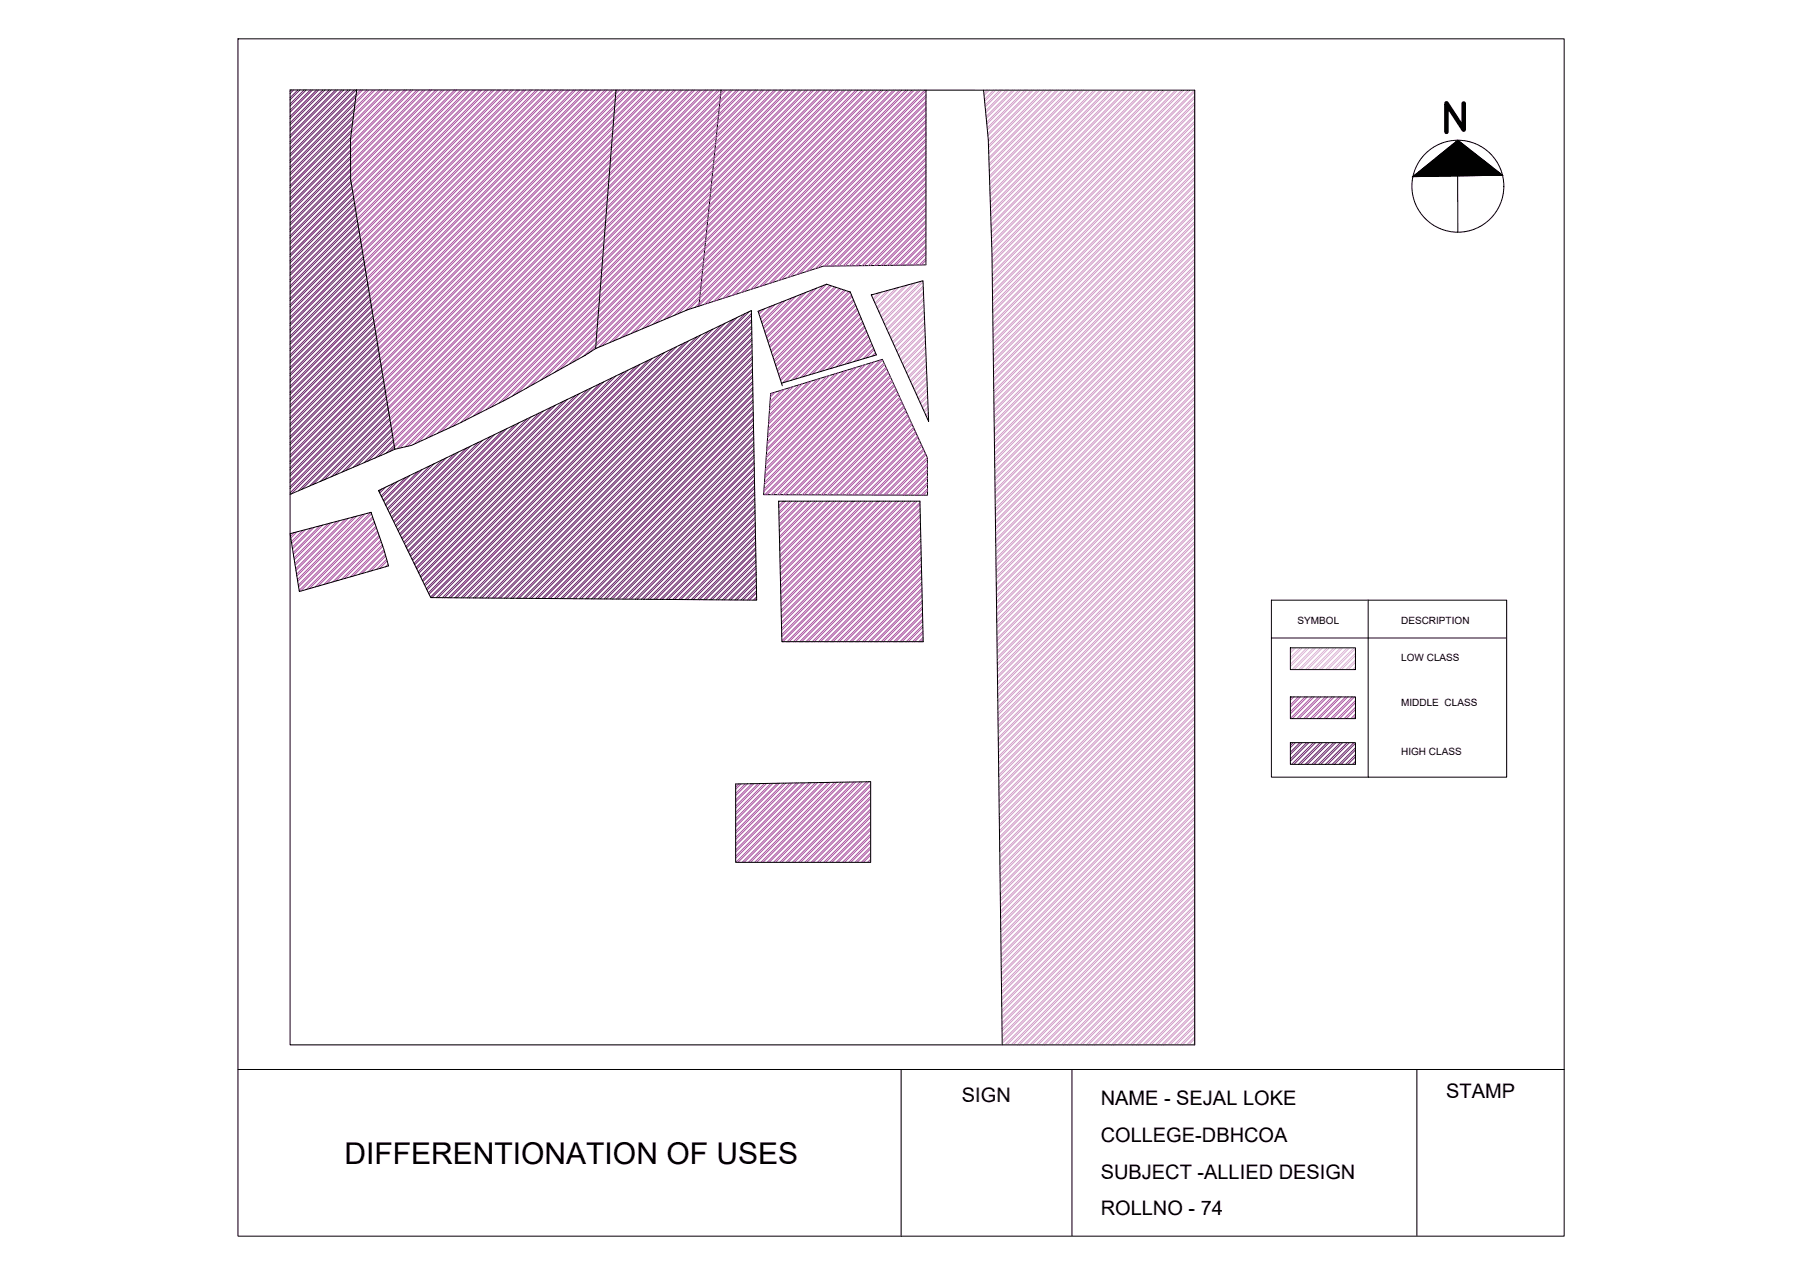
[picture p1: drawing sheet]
<svg xmlns="http://www.w3.org/2000/svg" width="841mm" height="594mm" viewBox="0 0 841 594" stroke-linecap="round" stroke-linejoin="round" font-family="sans-serif">
<defs><g id="words">
<text font-size="14" x="161" y="543">DIFFERENTIONATION OF USES</text>
<g font-size="9.3">
<text x="449" y="514">SIGN</text>
<text x="513" y="515">NAME - SEJAL LOKE</text>
<text x="675" y="512">STAMP</text>
<text x="513" y="533">COLLEGE-DBHCOA</text>
<text x="513" y="550">SUBJECT -ALLIED DESIGN</text>
<text x="513" y="566">ROLLNO - 74</text>
</g>
<g font-size="4.7">
<text x="605" y="291">SYMBOL</text>
<text x="654" y="291">DESCRIPTION</text>
<text x="654" y="308">LOW CLASS</text>
<text x="654" y="329">MIDDLE CLASS</text>
<text x="654" y="352">HIGH CLASS</text>
</g>
</g></defs>
<!-- layer: 0 -->
<g fill="none" stroke="#000" stroke-width=".47">
<path d="M111 18h619v558h-619zM135 42h422v445h-422zM166 42l-2 23v19l20 125 8-1a719 719 0 0 0 86-45M287 42l-9 121 43-19 5-1M336 42l-10 101 58-19h48M432 42v82M459 42l2 23 2 54 5 368M659 82l21-17 21 17zM680 82v26M406 138l25-7 2 65zM365 179l44-13-12-30-11-3-32 12 11 35M359 184l53-16 21 45v18h-77z"/>
<path d="M184 209l-49 22M177 229l173-84 3 135-152-1zM363 234h66l2 65h-66zM135 249l38-10 8 25-41 12zM593 280h110v82h-110zM638 280v82M593 298h110M602 302h30v10h-30zM602 325h30v10h-30zM602 346h30v10h-30zM343 366l63-1v37h-63zM111 499h619"/>
<path d="M420 499v77M500 499v77M661 499v77"/>
<circle cx="680" cy="87" r="21"/>
</g>
<g fill="none" stroke="#d19cc7" stroke-width=".47">
<path d="M461 42l-2 2M462 42l-3 3M463 42l-4 4M464 42l-5 5M466 42l-7 7M467 42l-7 8M469 42l-9 10M470 42l-10 11M472 42l-12 12M473 42l-13 13M475 42l-15 15M476 42l-16 16"/>
<path d="M478 42l-18 18M479 42l-18 19M481 42l-20 20M482 42l-21 21M484 42l-23 23M485 42l-24 24M487 42l-26 26M488 42l-27 27M490 42l-29 29M491 42l-30 30M493 42l-32 32M494 42l-33 32"/>
<path d="M496 42l-35 34M497 42l-36 35M499 42l-38 37M500 42l-39 38M501 42l-39 40M502 42l-40 41M504 42l-42 43M505 42l-43 44M507 42l-45 46M508 42l-46 47M510 42l-48 48M511 42l-49 49"/>
<path d="M513 42l-51 51M514 42l-52 52M516 42l-54 54M517 42l-55 55M519 42l-57 57M520 42l-58 58M522 42l-60 60M523 42l-61 61M525 42l-63 63M526 42l-64 64M528 42l-66 66M529 42l-67 66"/>
<path d="M531 42l-69 68M532 42l-69 69M534 42l-71 71M535 42l-72 72M537 42l-74 74M538 42l-75 75M540 42l-77 77M540 42l-77 78M542 42l-79 80M543 42l-80 81M545 42l-82 83M546 42l-83 84"/>
<path d="M548 42l-85 85M549 42l-86 86M551 42l-88 88M552 42l-89 89M554 42l-91 91M555 42l-92 92M557 42l-94 94M557 45l-94 94M557 48l-94 94M557 51l-94 94M557 54l-94 94M557 56l-94 95"/>
<path d="M557 59l-94 94M557 43l-94 94M557 46l-94 94M557 49l-94 94M557 52l-94 94M557 55l-94 94M557 57l-94 95M557 62l-94 94M557 65l-94 94M557 68l-94 94M557 71l-94 94M557 74l-94 94"/>
<path d="M557 77l-94 94M557 80l-94 94M557 60l-94 94M557 63l-94 94M557 66l-94 94M557 69l-94 94M557 72l-94 94M557 75l-94 94M557 78l-94 94M557 83l-94 94M557 86l-93 93M557 89l-93 93"/>
<path d="M557 92l-93 93M557 94l-93 94M557 97l-93 94M557 81l-94 94M557 84l-94 94M557 87l-93 93M557 90l-93 93M557 93l-93 93M557 95l-93 94M557 98l-93 94M557 100l-93 94M557 103l-93 94"/>
<path d="M557 106l-93 94M557 109l-93 94M557 112l-93 93M557 115l-93 93M557 118l-93 93M557 101l-93 94M557 104l-93 94M557 107l-93 94M557 110l-93 94M557 113l-93 93M557 116l-93 93M557 119l-93 93"/>
<path d="M407 137v1M410 137l-3 2M411 136l-3 4M414 135l-6 6M415 135l-7 7M418 134l-9 9M419 134l-10 10M422 133l-12 12M423 133l-13 13M426 132l-15 15M427 132l-16 16M430 131l-18 18"/>
<path d="M431 132l-19 18M431 133l-18 18M431 134l-18 18M431 136l-17 17M431 137l-17 17M431 139l-17 16M431 140l-16 16M557 121l-93 93M557 124l-93 93M557 127l-93 93M557 130l-93 93M557 132l-93 94"/>
<path d="M557 135l-93 94M557 138l-93 93M557 122l-93 93M557 125l-93 93M557 128l-93 93M557 131l-93 93M557 133l-93 94M557 136l-93 94M557 139l-93 93M431 142l-16 15M431 143l-15 15M431 145l-15 14"/>
<path d="M431 146l-14 14M431 147l-14 14M431 148l-13 14M431 150l-13 13M431 151l-13 13M431 153l-12 12M431 154l-12 12M432 156l-12 11M432 157l-12 11M432 159l-11 10M432 160l-11 10M557 141l-93 93"/>
<path d="M557 144l-93 93M557 147l-93 93M557 150l-93 93M557 153l-93 93M557 156l-93 93M557 159l-93 93M557 142l-93 93M557 145l-93 93M557 148l-93 93M557 151l-93 93M557 154l-93 93M557 157l-93 93"/>
<path d="M557 160l-93 93M432 162l-10 9M432 162l-10 10M432 164l-9 9M432 165l-9 9M432 167l-8 8M432 168l-8 8M432 170l-7 7M432 171l-7 7M432 173l-7 7M432 174l-6 6M432 176l-6 6"/>
<path d="M432 177l-5 5M432 178l-5 6M432 179l-4 5M557 162l-93 93M557 165l-92 92M557 168l-92 92M557 171l-92 92M557 173l-92 93M557 176l-92 93M557 179l-92 93M557 163l-93 93M557 166l-92 92"/>
<path d="M557 169l-92 92M557 171l-92 93M557 174l-92 93M557 177l-92 93M433 181l-5 5M433 182l-5 4M433 184l-4 4M433 185l-4 3M433 187l-3 3M433 188l-3 2M433 190l-2 2M433 191l-2 1"/>
<path d="M433 192l-1 2M433 193l-1 1M433 195v1M433 196h.1M557 182l-92 93M557 185l-92 93M557 188l-92 93M557 191l-92 92M557 194l-92 92M557 197l-92 92M557 200l-92 92M557 180l-92 93"/>
<path d="M557 183l-92 93M557 186l-92 93M557 189l-92 93M557 192l-92 92M557 195l-92 92M557 198l-92 92M557 203l-92 92M557 206l-92 92M557 209l-92 92M557 211l-92 93M557 214l-92 93M557 217l-92 92"/>
<path d="M557 201l-92 92M557 204l-92 92M557 207l-92 92M557 209l-92 93M557 212l-92 93M557 215l-92 92M557 218l-92 92M557 220l-92 92M557 223l-92 92M557 226l-92 92M557 229l-92 92M557 232l-92 92"/>
<path d="M557 235l-92 92M557 238l-92 92M557 221l-92 92M557 224l-92 92M557 227l-92 92M557 230l-92 92M557 233l-92 92M557 236l-92 92M557 239l-92 92M557 241l-92 92M557 244l-91 91M557 247l-91 91"/>
<path d="M557 249l-91 92M557 252l-91 92M557 255l-91 92M557 258l-91 92M557 242l-91 91M557 245l-91 91M557 248l-91 91M557 250l-91 92M557 253l-91 92M557 256l-91 92M557 259l-91 92M557 261l-91 92"/>
<path d="M557 264l-91 92M557 267l-91 92M557 270l-91 91M557 273l-91 91M557 276l-91 91M557 279l-91 91M557 262l-91 92M557 265l-91 92M557 268l-91 91M557 271l-91 91M557 274l-91 91M557 277l-91 91"/>
<path d="M557 280l-91 91M557 282l-91 91M557 285l-91 91M557 288l-91 91M557 290l-91 92M557 293l-91 91M557 296l-91 91M557 299l-91 91M557 283l-91 91M557 286l-91 91M557 288l-91 92M557 291l-91 92"/>
<path d="M557 294l-91 91M557 297l-91 91M557 302l-91 91M557 305l-91 91M557 308l-91 91M557 311l-91 91M557 314l-91 91M557 317l-91 91M557 320l-91 90M557 300l-91 91M557 303l-91 91M557 306l-91 91"/>
<path d="M557 309l-91 91M557 312l-91 91M557 315l-91 91M557 318l-91 91M557 323l-90 90M557 326l-90 90M557 328l-90 91M557 331l-90 91M557 334l-90 91M557 337l-90 91M557 321l-90 90M557 324l-90 90"/>
<path d="M557 327l-90 90M557 329l-90 91M557 332l-90 91M557 335l-90 91M557 338l-90 91M557 340l-90 91M557 343l-90 91M557 346l-90 90M557 349l-90 90M557 352l-90 90M557 355l-90 90M557 358l-90 90"/>
<path d="M557 341l-90 91M557 344l-90 91M557 347l-90 90M557 350l-90 90M557 353l-90 90M557 356l-90 90M557 359l-90 90M557 361l-90 90M557 364l-90 90M557 366l-90 91M557 369l-90 91M557 372l-90 90"/>
<path d="M557 375l-90 90M557 378l-90 90M557 362l-90 90M557 365l-90 90M557 367l-90 91M557 370l-90 91M557 373l-90 90M557 376l-90 90M557 379l-90 90M557 381l-90 90M557 384l-90 90M557 387l-90 90"/>
<path d="M557 390l-90 90M557 393l-90 90M557 396l-90 90M557 399l-88 88M557 382l-90 90M557 385l-90 90M557 388l-90 90M557 391l-90 90M557 394l-90 90M557 397l-89 90M557 400l-87 87M557 402l-85 85"/>
<path d="M557 404l-82 83M557 407l-80 80M557 410l-77 77M557 413l-74 74M557 416l-71 71M557 419l-68 68M557 403l-84 84M557 405l-81 82M557 408l-79 79M557 411l-76 76M557 414l-73 73M557 417l-70 70"/>
<path d="M557 422l-65 65M557 425l-62 62M557 428l-59 59M557 431l-56 56M557 434l-53 53M557 437l-50 50M557 440l-47 47M557 420l-67 67M557 423l-64 64M557 426l-61 61M557 429l-58 58M557 432l-55 55"/>
<path d="M557 435l-52 52M557 438l-49 49M557 442l-44 45M557 445l-42 42M557 448l-39 39M557 451l-36 36M557 454l-33 33M557 457l-30 30M557 441l-46 46M557 443l-43 44M557 446l-41 41M557 449l-38 38"/>
<path d="M557 452l-35 35M557 455l-32 32M557 458l-29 29M557 460l-27 27M557 463l-24 24M557 466l-21 21M557 469l-18 18M557 472l-15 15M557 475l-12 12M557 478l-9 9M557 461l-26 26M557 464l-23 23"/>
<path d="M557 467l-20 20M557 470l-17 17M557 473l-14 14M557 476l-11 11M557 479l-8 8M557 481l-6 6M557 483l-3 4M557 486l-1 1M557 481l-5 6M557 484l-3 3"/>
</g>
<g fill="none" stroke="#a953a0" stroke-width=".47">
<path d="M168 42l-2 2M169 42l-3 3M171 42l-5 5M172 42l-6 6M174 42l-9 9M175 42l-10 10M177 42l-12 12M178 42l-13 13M180 42l-16 15M181 42l-17 16M183 42l-19 19M184 42l-20 20"/>
<path d="M186 42l-22 22M187 42l-23 23M189 42l-25 25M190 42l-26 26M192 42l-28 28M193 42l-29 29M194 42l-30 31M195 42l-31 32M197 42l-33 34M198 42l-34 35M200 42l-36 37M201 42l-37 38"/>
<path d="M203 42l-39 40M204 42l-40 41M206 42l-42 42M207 42l-43 43M209 42l-45 45M210 42l-46 46M212 42l-47 47M213 42l-48 48M215 42l-50 50M216 42l-51 51M218 42l-53 53M219 42l-54 53"/>
<path d="M221 42l-55 55M222 42l-56 56M224 42l-58 58M225 42l-59 58M227 42l-60 60M228 42l-61 61M230 42l-63 63M231 42l-64 63M233 42l-66 65M233 42l-65 66M235 42l-67 68M236 42l-68 68"/>
<path d="M238 42l-70 70M239 42l-71 71M241 42l-72 73M242 42l-73 73M244 42l-75 75M245 42l-76 76M247 42l-78 78M248 42l-78 78M250 42l-80 80M251 42l-81 81M253 42l-83 83M254 42l-84 84"/>
<path d="M256 42l-85 85M257 42l-86 86M259 42l-88 88M260 42l-89 89M262 42l-90 90M263 42l-91 91M265 42l-93 93M266 42l-94 94M268 42l-96 95M269 42l-97 96M271 42l-98 98M271 42l-98 99"/>
<path d="M273 42l-100 100M274 42l-101 101M276 42l-102 103M277 42l-103 104M279 42l-105 105M280 42l-106 106M282 42l-108 108M283 42l-108 109M285 42l-110 110M286 42l-111 111M288 42l-113 113M289 42l-114 114"/>
<path d="M291 42l-115 115M292 42l-116 116M294 42l-118 118M295 42l-119 119M297 42l-121 120M298 42l-121 121M300 42l-123 123M301 42l-124 124M303 42l-126 125M304 42l-127 126M306 42l-128 128M307 42l-129 129"/>
<path d="M309 42l-131 130M310 42l-132 131M311 42l-132 133M312 42l-133 134M314 42l-135 135M315 42l-136 136M317 42l-138 138M318 42l-139 139M320 42l-140 140M321 42l-141 141M323 42l-143 143M324 42l-144 144"/>
<path d="M326 42l-145 145M327 42l-146 146M329 42l-148 148M330 42l-149 149M332 42l-151 151M333 42l-151 151M335 42l-153 153M336 42l-154 154M338 42l-156 156M339 42l-157 156M341 42l-158 158M342 42l-159 159"/>
<path d="M344 42l-161 161M345 42l-162 161M347 42l-164 163M348 42l-164 164M349 42l-165 166M350 42l-166 166M352 42l-167 167M353 42l-167 167M355 42l-166 166M356 42l-166 166M358 42l-165 165M359 42l-164 164"/>
<path d="M361 42l-163 163M362 42l-162 162M364 42l-160 160M365 42l-159 159M367 42l-158 158M368 42l-157 157M370 42l-155 155M371 42l-154 154M373 42l-152 152M374 42l-151 151M376 42l-149 149M377 42l-148 148"/>
<path d="M379 42l-146 146M380 42l-145 145M382 42l-143 143M383 42l-142 142M385 42l-139 139M386 42l-138 138M387 42l-135 135M388 42l-134 134M390 42l-131 132M391 42l-130 130M393 42l-128 128M394 42l-126 127"/>
<path d="M396 42l-124 124M397 42l-122 123M399 42l-120 120M400 42l-119 119M402 42l-118 118M403 42l-117 117M405 42l-116 116M406 42l-115 115M408 42l-114 114M409 42l-113 113M411 42l-112 111M412 42l-111 111"/>
<path d="M414 42l-109 109M415 42l-109 109M417 42l-107 107M418 42l-107 106M420 42l-105 105M421 42l-105 104M423 42l-103 103M424 42l-103 102M425 42l-101 101M426 42l-100 101M428 42l-100 100M429 42l-99 99"/>
<path d="M431 42l-98 99M432 44l-95 95M432 47l-91 91M432 50l-86 86M432 53l-82 82M432 56l-78 78M432 59l-73 73M432 42l-98 98M432 45l-93 94M432 48l-89 89M432 51l-85 85M432 54l-81 81"/>
<path d="M432 57l-76 76M432 60l-72 72M432 65l-65 64M432 68l-60 60M432 71l-56 56M432 74l-52 51M432 77l-48 47M432 79l-45 45M432 66l-63 63M432 69l-59 59M432 72l-55 54M432 75l-50 50"/>
<path d="M432 77l-47 47M432 62l-69 69M432 63l-68 67M432 82l-42 42M432 85l-39 39M432 88l-36 36M432 91l-33 33M432 94l-30 30M432 97l-27 27M432 100l-24 24M432 80l-44 44M432 83l-41 41"/>
<path d="M432 86l-38 38M432 89l-35 35M432 92l-32 32M432 95l-29 29M432 98l-26 26M432 103l-21 21M432 106l-18 18M432 109l-15 15M432 112l-12 12M432 115l-9 9M432 118l-6 6M432 101l-23 23"/>
<path d="M432 104l-20 20M432 107l-17 17M432 110l-14 14M432 113l-11 11M432 116l-8 8M432 118l-5 6M370 139l-14 13M371 138l-15 15M374 137l-17 18M376 136l-19 19M379 135l-22 22M381 134l-23 24"/>
<path d="M384 133l-26 26M386 133l-28 27M387 133l-28 28M388 133l-29 29M389 134l-29 29M390 134l-30 30M392 134l-32 32M392 135l-31 31M394 135l-33 33M394 135l-33 34M396 136l-34 34M397 136l-35 35"/>
<path d="M397 138l-35 34M397 138l-34 35M398 140l-35 35M432 120l-3 4M432 123v1M432 121l-2 3M355 145l-1 1M357 144l-3 3M360 143l-5 5M362 142l-7 7M365 141l-10 9M366 140l-10 11"/>
<path d="M399 142l-35 35M400 144l-35 35M400 144l-34 34M401 146l-32 31M401 147l-30 30M402 148l-29 28M402 149l-27 27M402 150l-24 25M403 151l-24 23M403 152l-21 22M403 153l-20 20M404 154l-18 18"/>
<path d="M404 155l-17 17M405 156l-15 15M405 157l-14 14M406 158l-12 12M406 159l-10 10M373 179l-14 15M374 179l-15 16M377 178l-18 19M379 178l-21 20M381 177l-23 23M383 176l-25 25M386 175l-28 28"/>
<path d="M387 175l-29 29M390 174l-32 32M391 174l-33 33M394 173l-36 36M395 173l-37 37M398 172l-41 40M400 171l-43 42M402 170l-45 46M404 170l-47 47M407 160l-9 9M407 169l-50 50M407 161l-7 7"/>
<path d="M407 162l-4 5M408 163l-4 4M408 169l-51 51M408 164l-1 2M409 165l-1 1M411 168l-54 54M412 168l-55 55M412 169l-55 56M413 170l-56 56M413 171l-57 57M414 172l-58 57M414 173l-57 58"/>
<path d="M414 174l-56 57M415 175l-55 56M415 176l-54 55M416 177l-53 54M416 178l-52 53M417 179l-52 52M417 180l-51 51M360 183l-1 1M362 183l-3 2M365 182l-6 5M366 182l-7 6M369 181l-10 9"/>
<path d="M370 180l-11 11M418 181l-50 50M418 182l-49 49M419 183l-48 48M419 184l-47 47M420 185l-46 46M420 186l-45 45M421 187l-44 44M421 188l-43 43M422 189l-42 42M422 190l-41 41M422 191l-39 40"/>
<path d="M423 192l-39 39M423 193l-37 38M424 194l-37 37M424 195l-35 36M425 196l-35 35M425 197l-33 34M426 198l-33 33M426 199l-31 32M426 200l-30 31M427 201l-29 30M427 202l-28 29M428 203l-28 28"/>
<path d="M428 204l-27 27M429 205l-26 26M429 206l-25 25M430 207l-24 24M430 208l-23 23M431 209l-22 22M431 210l-21 21M432 211l-20 20M432 212l-19 19M433 213l-18 18M433 216l-15 15M433 219l-12 12"/>
<path d="M433 214l-17 17M433 217l-14 14M169 240l-30 30M170 240l-31 31M173 239l-34 34M173 240l-34 34M363 234h.1M365 234l-2 2M366 234l-3 3M368 234l-5 5M369 234l-6 6M371 234l-8 8"/>
<path d="M372 234l-9 9M374 234l-11 10M375 234l-12 11M377 234l-14 13M378 234l-14 14M380 234l-16 16M381 234l-17 17M383 234l-19 19M384 234l-20 20M386 234l-22 22M387 234l-23 23M389 234l-25 25"/>
<path d="M390 234l-26 26M392 234l-28 28M393 234l-29 29M395 234l-31 30M396 234l-32 31M398 234l-34 33M399 234l-35 34M400 234l-36 36M401 234l-37 37M403 234l-39 39M404 234l-40 40M406 234l-42 42"/>
<path d="M407 234l-43 43M409 234l-45 45M410 234l-46 46M412 234l-48 48M413 234l-49 49M415 234l-51 50M416 234l-52 51M418 234l-54 53M419 234l-55 54M421 234l-56 56M422 234l-57 57M424 234l-59 59"/>
<path d="M425 234l-60 60M427 234l-62 62M428 234l-63 63M429 234l-64 65M429 235l-64 64M429 237l-62 62M429 238l-61 61M433 222l-9 9M433 225l-6 6M433 228l-3 3M433 220l-11 11M433 223l-8 8"/>
<path d="M433 226l-5 5M433 231h.1M433 229l-2 2M137 248l-1 2M139 248l-3 3M141 247l-5 6M143 247l-7 6M145 246l-9 9M146 246l-10 10M149 245l-12 13M150 245l-13 13M153 244l-16 16"/>
<path d="M154 244l-17 17M157 243l-19 20M158 243l-20 21M161 242l-23 23M162 242l-24 24M165 241l-27 27M166 241l-28 28M174 241l-34 34M174 242l-34 34M175 243l-32 32M175 244l-31 30M175 245l-28 29"/>
<path d="M176 246l-28 27M176 248l-25 25M176 248l-24 24M177 250l-22 21M177 250l-20 21M178 252l-19 18M178 253l-17 17M178 254l-15 15M179 255l-14 14M179 256l-12 12M179 257l-10 10M180 259l-8 8"/>
<path d="M180 259l-7 7M429 240l-59 59M429 241l-58 58M429 243l-56 56M429 244l-55 55M429 246l-53 53M429 247l-52 52M429 249l-50 50M429 250l-49 49M430 251l-48 48M430 252l-47 47M430 254l-45 45"/>
<path d="M430 255l-44 44M430 257l-42 42M430 258l-41 41M180 261l-4 5M181 262l-4 3M181 263l-1 1M181 264h.1M430 260l-39 39M430 261l-38 38M430 263l-37 36M430 264l-36 35M430 266l-34 33"/>
<path d="M430 267l-33 32M430 269l-31 30M430 270l-30 29M430 272l-28 27M430 272l-27 27M430 274l-25 25M430 275l-24 24M430 277l-22 22M430 278l-21 21M430 280l-19 19M430 281l-18 18M430 283l-16 16"/>
<path d="M430 284l-15 15M430 286l-13 13M430 287l-12 12M430 289l-10 10M430 290l-9 9M430 291l-7 8M430 292l-6 7M431 294l-5 5M431 295l-4 4M431 297l-2 2M431 298l-1 1M602 325v1"/>
<path d="M604 325l-2 2M606 325l-4 4M607 325l-5 5M609 325l-7 7M610 325l-8 8M612 325l-10 10M613 325l-10 10M615 325l-10 10M616 325l-10 10M618 325l-10 10M619 325l-10 10M621 325l-10 10"/>
<path d="M622 325l-10 10M625 325l-11 10M626 325l-11 10M628 325l-10 10M629 325l-10 10M631 325l-10 10M632 325l-10 10M632 327l-8 8M632 330l-5 5M632 333l-2 2M632 328l-7 7M632 331l-4 4"/>
<path d="M632 334l-1 1M345 366l-2 1M346 366l-3 2M348 365l-5 5M349 365l-6 6M351 365l-8 8M352 365l-9 9M354 365l-11 11M355 365l-12 12M357 365l-14 14M358 365l-15 15M360 365l-17 17"/>
<path d="M361 365l-18 18M363 365l-20 20M364 365l-21 21M366 365l-23 23M366 365l-23 24M368 365l-25 25M369 365l-26 26M371 365l-28 28M372 365l-29 29M374 365l-31 31M375 365l-32 32M377 365l-34 34"/>
<path d="M378 365l-35 35M380 365l-37 37M381 365l-37 37M383 365l-37 37M384 365l-37 37M386 365l-37 37M387 365l-37 37M389 365l-37 37M390 365l-37 37M392 365l-37 37M393 365l-37 37M395 365l-37 37"/>
<path d="M396 365l-37 37M398 365l-37 37M399 365l-37 37M401 365l-37 37M402 365l-37 37M404 365l-37 37M405 365l-37 37M406 366l-36 36M406 368l-33 34M406 371l-31 31M406 374l-28 28M406 377l-25 25"/>
<path d="M406 367l-35 35M406 369l-33 33M406 372l-30 30M406 375l-27 27M406 378l-24 24M406 380l-22 22M406 383l-19 19M406 386l-16 16M406 389l-13 13M406 392l-10 10M406 395l-7 7M406 398l-4 4"/>
<path d="M406 381l-21 21M406 384l-18 18M406 387l-15 15M406 390l-12 12M406 393l-9 9M406 396l-6 6M406 399l-3 3M406 401l-1 1M406 402h.1"/>
</g>
<g fill="none" stroke="#642165" stroke-width=".47">
<path d="M136 42l-1 1M137 42l-2 2M139 42l-4 4M140 42l-5 5M142 42l-7 6M143 42l-8 7M145 42l-10 9M146 42l-11 10M148 42l-13 12M149 42l-14 13M151 42l-16 15M152 42l-17 16"/>
<path d="M154 42l-19 18M155 42l-20 19M156 42l-21 21M157 42l-22 22M159 42l-24 24M160 42l-25 25M162 42l-27 27M163 42l-28 28M164 58l-29 29M164 57l-29 29M165 55l-30 30M165 54l-30 30"/>
<path d="M165 52l-30 30M165 42l-30 30M165 51l-30 30M166 48l-31 31M166 47l-31 31M166 45l-31 31M166 44l-31 31M166 42l-31 31M164 67l-29 28M164 70l-29 28M164 65l-29 28M164 68l-29 28"/>
<path d="M164 71l-29 28M164 73l-29 28M164 76l-29 28M164 79l-29 28M164 74l-29 28M164 77l-29 28M164 80l-29 28M164 64l-29 28M164 62l-29 28M164 61l-29 28M164 82l-29 28M164 83l-29 28"/>
<path d="M164 84l-29 29M164 85l-29 29M164 87l-29 29M164 88l-29 29M165 89l-30 30M165 90l-30 30M165 92l-30 30M165 93l-30 30M165 95l-30 30M165 95l-30 31M166 97l-31 30M166 98l-31 30"/>
<path d="M166 100l-31 30M166 100l-31 31M167 102l-32 31M167 103l-32 31M167 105l-32 31M167 105l-32 32M167 107l-32 32M168 108l-33 32M168 110l-33 32M168 110l-33 33M168 112l-33 33M168 113l-33 33"/>
<path d="M169 115l-34 33M169 115l-34 34M169 117l-34 34M169 118l-34 34M169 120l-34 34M170 120l-35 35M170 122l-35 35M170 123l-35 35M170 125l-35 35M170 126l-35 35M171 127l-36 36M171 128l-36 36"/>
<path d="M171 130l-36 35M171 131l-36 35M172 132l-37 36M172 133l-37 36M172 135l-37 36M172 136l-37 36M172 137l-37 37M172 138l-37 37M173 140l-38 37M173 141l-38 37M173 142l-38 38M173 143l-38 38"/>
<path d="M174 145l-39 38M174 146l-39 38M174 147l-39 39M174 148l-39 39M174 150l-39 39M175 151l-40 39M175 152l-40 40M175 153l-40 40M175 155l-40 40M175 156l-40 40M176 157l-41 41M176 158l-41 41"/>
<path d="M176 160l-41 41M319 160l-118 118M321 159l-120 120M325 157l-122 122M327 156l-123 123M331 154l-125 125M333 154l-126 125M336 152l-127 127M338 151l-128 128M342 149l-130 130M344 148l-131 131M348 146l-133 133"/>
<path d="M349 145l-133 134M351 146l-133 133M351 147l-132 132M351 149l-130 130M351 150l-129 129M351 152l-127 127M351 153l-126 126M351 155l-124 124M351 156l-123 123M351 158l-121 121M351 159l-120 120M176 161l-41 41"/>
<path d="M176 162l-41 41M177 163l-42 41M177 165l-42 41M177 166l-42 41M177 167l-42 42M177 168l-42 42M178 170l-43 42M178 171l-43 42M178 172l-43 43M178 173l-43 43M179 175l-44 43M179 176l-44 43"/>
<path d="M179 177l-44 44M179 178l-44 44M179 180l-44 44M280 179l-86 86M282 178l-88 87M285 176l-90 91M287 175l-92 92M291 174l-95 95M293 173l-97 96M297 171l-100 100M299 170l-102 101M302 168l-104 104"/>
<path d="M304 167l-106 106M308 165l-109 109M310 164l-111 111M314 163l-114 113M316 162l-116 115M351 161l-119 118M351 163l-116 116M351 162l-118 117M351 164l-115 115M351 166l-113 113M351 167l-112 112M351 169l-110 110"/>
<path d="M351 170l-109 109M351 172l-107 107M351 175l-104 104M351 173l-106 106M351 176l-103 103M351 178l-101 101M351 179l-100 100M179 181l-44 44M180 182l-45 45M180 183l-45 45M180 185l-45 45M180 186l-44 44"/>
<path d="M181 187l-42 42M181 188l-40 40M181 190l-37 37M181 191l-35 35M181 193l-32 32M182 193l-31 31M182 195l-28 27M182 196l-26 26M182 198l-22 22M182 198l-21 21M236 200l-49 50M240 198l-53 53"/>
<path d="M242 197l-54 55M246 195l-58 58M248 194l-59 60M251 193l-62 62M253 192l-63 63M257 190l-67 67M259 189l-68 68M263 187l-72 72M265 186l-73 73M268 184l-76 77M270 184l-77 77M274 182l-81 81"/>
<path d="M276 181l-83 82M351 181l-98 98M351 182l-97 97M351 184l-95 95M351 185l-94 94M351 186l-92 93M351 187l-91 92M351 189l-90 90M351 190l-89 89M351 192l-87 87M351 193l-86 86M351 195l-84 84"/>
<path d="M351 196l-83 83M351 198l-81 81M352 199l-81 80M183 200l-18 18M183 201l-17 16M183 203l-13 13M183 203l-11 12M183 205l-8 9M184 206l-7 7M184 208l-4 3M184 208l-2 3M195 220l-15 15"/>
<path d="M197 219l-17 17M201 217l-20 20M202 216l-21 22M206 214l-24 25M208 214l-26 26M212 212l-29 29M214 211l-31 31M218 209l-34 34M219 208l-35 36M223 206l-38 39M225 205l-40 41M229 204l-44 43"/>
<path d="M231 203l-45 45M234 201l-48 48M352 201l-79 78M352 202l-78 77M352 204l-76 75M352 205l-75 74M352 207l-73 72M352 208l-72 71M352 209l-70 70M352 212l-67 67M352 210l-69 69M352 213l-66 66"/>
<path d="M352 215l-64 64M352 216l-63 63M352 218l-61 61M352 219l-61 60M178 228l-1 1M180 227l-3 3M184 225l-6 6M186 224l-8 8M189 223l-10 10M191 222l-12 12M352 221l-59 58M352 222l-58 57"/>
<path d="M352 224l-56 55M352 227l-53 52M352 225l-55 54M352 228l-52 51M352 230l-50 49M352 230l-49 49M352 232l-47 47M352 233l-46 46M352 235l-44 45M352 238l-41 42M352 236l-43 44M352 239l-40 41"/>
<path d="M352 241l-38 39M352 242l-37 38M352 244l-35 36M352 245l-34 35M352 247l-32 33M352 250l-30 30M352 248l-31 32M352 251l-29 29M352 253l-27 27M352 253l-26 27M353 255l-25 25M353 256l-24 24"/>
<path d="M353 258l-22 22M353 259l-21 21M353 261l-19 19M353 264l-16 16M353 262l-18 18M353 265l-15 15M353 267l-13 13M353 268l-12 12M353 270l-10 10M353 271l-9 9M353 273l-7 7M353 275l-4 5"/>
<path d="M353 274l-6 6M353 276l-3 4M353 278l-2 2M353 279l-1 1M603 346l-1 2M604 346l-2 3M606 346l-4 5M607 346l-5 6M609 346l-7 8M611 346l-9 9M613 346l-10 10M614 346l-10 10"/>
<path d="M616 346l-10 10M617 346l-10 10M619 346l-10 10M620 346l-10 10M622 346l-10 10M623 346l-10 10M625 346l-10 10M626 346l-10 10M628 346l-10 10M629 346l-10 10M632 346l-11 10M632 349l-7 7"/>
<path d="M632 352l-4 4M632 355l-1 1M632 347l-10 9M632 350l-6 6M632 353l-3 3M632 356h.1"/>
</g>
<g fill="none" stroke="#ddb3d4" stroke-width=".47">
<path d="M603 302l-1 2M604 302l-2 3M606 302l-4 5M607 302l-5 6M610 302l-8 8M611 302l-9 9M613 302l-10 10M614 302l-10 10M616 302l-10 10M617 302l-10 10M619 302l-10 10M620 302l-10 10"/>
<path d="M622 302l-10 10M623 302l-10 10M625 302l-10 10M626 302l-10 10M628 302l-10 10M630 302l-11 10M632 302l-10 10M632 305l-7 7M632 308l-4 4M632 311l-1 1M632 302l-9 10M632 306l-6 6"/>
<path d="M632 309l-3 3M632 312h.1"/>
</g>
<path d="M660 82l20-17 21 17zM659 82h42h-41z" fill="#000" stroke="#000" stroke-width=".47"/>
<path d="M683 48v12l-8-12v13" fill="none" stroke="#000" stroke-width="2.1"/>
<use href="#words"/>
</svg>
